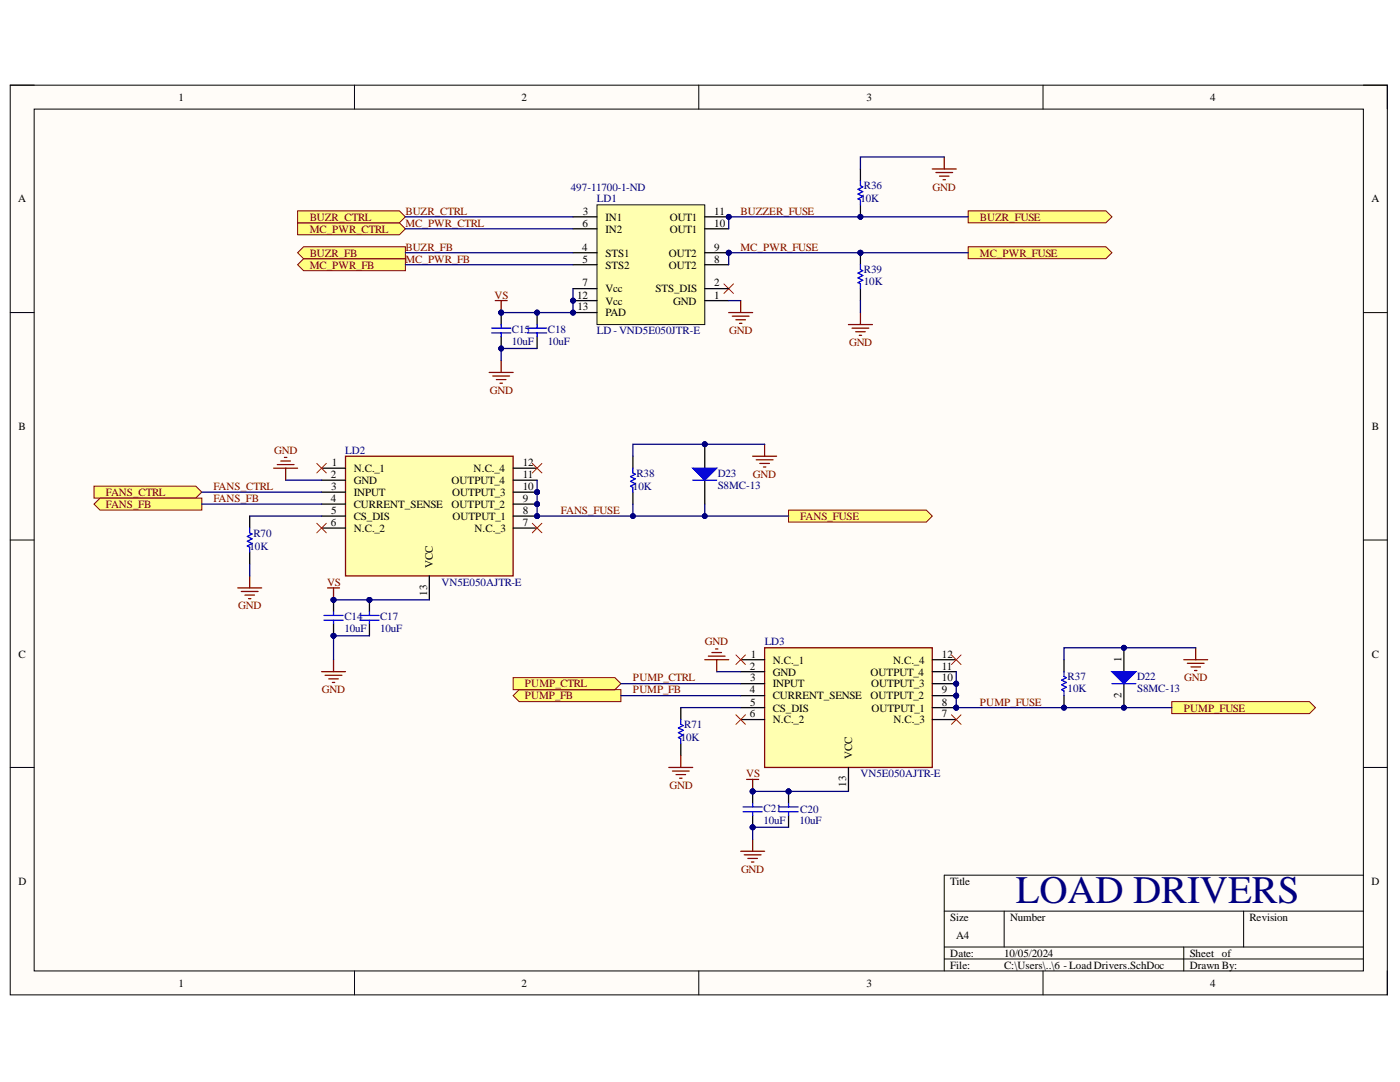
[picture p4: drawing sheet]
<svg xmlns="http://www.w3.org/2000/svg" width="279mm" height="216mm" viewBox="0 0 279 216" stroke-linecap="round" stroke-linejoin="round" font-family="sans-serif">
<defs><g id="words">
<text font-size="7.8" fill="#000080" x="202.8" y="180.2">LOAD DRIVERS</text>
<g font-size="2.2">
<text x="35.6" y="20.1">1</text>
<text x="104.1" y="20.1">2</text>
<text x="172.9" y="20.1">3</text>
<text x="241.5" y="20.1">4</text>
<text x="3.6" y="40.4">A</text>
<text x="273.7" y="40.4">A</text>
<text x="116.3" y="45.2">6</text>
<text x="116.3" y="42.9">3</text>
<text x="120.8" y="44">IN1</text>
<text x="120.8" y="46.4">IN2</text>
<text x="133.7" y="46.4">OUT1</text>
<text x="133.7" y="44">OUT1</text>
<text x="142.6" y="45.2">10</text>
<text x="142.6" y="42.9">11</text>
<text x="116.2" y="50">4</text>
<text x="116.3" y="52.4">5</text>
<text x="120.8" y="51.2">STS1</text>
<text x="120.8" y="53.6">STS2</text>
<text x="133.5" y="53.6">OUT2</text>
<text x="133.5" y="51.2">OUT2</text>
<text x="142.6" y="52.4">8</text>
<text x="142.6" y="50">9</text>
<text x="115.2" y="59.6">12</text>
<text x="116.3" y="57.1">7</text>
<text x="120.8" y="58.3">Vcc</text>
<text x="130.8" y="58.3">STS_DIS</text>
<text x="142.6" y="59.6">1</text>
<text x="142.6" y="57.1">2</text>
<text x="115.2" y="62">13</text>
<text x="120.8" y="60.8">Vcc</text>
<text x="120.8" y="63.1">PAD</text>
<text x="134.4" y="60.8">GND</text>
<text x="3.7" y="85.8">B</text>
<text x="273.8" y="85.8">B</text>
<text x="66" y="95.4">2</text>
<text x="66.2" y="93">1</text>
<text x="70.6" y="94.1">N.C._1</text>
<text x="94.5" y="94.1">N.C._4</text>
<text x="104.3" y="93">12</text>
<text x="104.3" y="95.4">11</text>
<text x="66" y="100.1">4</text>
<text x="66.1" y="97.8">3</text>
<text x="70.6" y="96.6">GND</text>
<text x="70.6" y="99">INPUT</text>
<text x="70.6" y="101.3">CURRENT_SENSE</text>
<text x="90.1" y="96.6">OUTPUT_4</text>
<text x="90.1" y="101.3">OUTPUT_2</text>
<text x="90.2" y="99">OUTPUT_3</text>
<text x="104.3" y="97.8">10</text>
<text x="104.3" y="100.1">9</text>
<text x="66" y="105">6</text>
<text x="66.1" y="102.5">5</text>
<text x="70.6" y="103.7">CS_DIS</text>
<text x="70.6" y="106.1">N.C._2</text>
<text x="90.3" y="103.7">OUTPUT_1</text>
<text x="94.7" y="106.1">N.C._3</text>
<text x="104.3" y="102.5">8</text>
<text x="104.3" y="105">7</text>
<text x="86.4" y="113.2" transform="rotate(-90 86.4 113.2)">VCC</text>
<text x="85.2" y="118.8" transform="rotate(-90 85.2 118.8)">13</text>
<text x="3.7" y="131.2">C</text>
<text x="149.8" y="131.2">1</text>
<text x="188" y="131.2">12</text>
<text x="273.8" y="131.2">C</text>
<text x="149.7" y="133.6">2</text>
<text x="149.7" y="136">3</text>
<text x="154.2" y="132.4">N.C._1</text>
<text x="154.2" y="134.8">GND</text>
<text x="154.2" y="137.2">INPUT</text>
<text x="173.8" y="134.8">OUTPUT_4</text>
<text x="173.8" y="137.2">OUTPUT_3</text>
<text x="178.2" y="132.4">N.C._4</text>
<text x="188" y="133.6">11</text>
<text x="188" y="136">10</text>
<text x="223.8" y="132.1" transform="rotate(-90 223.8 132.1)">1</text>
<text x="149.7" y="138.3">4</text>
<text x="149.7" y="143.2">6</text>
<text x="149.7" y="140.8">5</text>
<text x="154.2" y="139.5">CURRENT_SENSE</text>
<text x="154.2" y="142">CS_DIS</text>
<text x="173.8" y="139.5">OUTPUT_2</text>
<text x="173.9" y="142">OUTPUT_1</text>
<text x="188" y="138.3">9</text>
<text x="188" y="140.8">8</text>
<text x="188" y="143.2">7</text>
<text x="223.8" y="139.3" transform="rotate(-90 223.8 139.3)">2</text>
<text x="154.2" y="144.3">N.C._2</text>
<text x="178.3" y="144.3">N.C._3</text>
<text x="170" y="151.4" transform="rotate(-90 170 151.4)">VCC</text>
<text x="168.9" y="157" transform="rotate(-90 168.9 157)">13</text>
<text x="3.7" y="176.6">D</text>
<text x="189.7" y="176.6">Title</text>
<text x="273.7" y="176.6">D</text>
<text x="189.7" y="183.7">Size</text>
<text x="201.6" y="183.7">Number</text>
<text x="249.3" y="183.7">Revision</text>
<text x="189.7" y="190.9">Date:</text>
<text x="190.8" y="187.4">A4</text>
<text x="200.4" y="190.9">10/05/2024</text>
<text x="237.4" y="190.9">Sheet of</text>
<text x="35.6" y="196.9">1</text>
<text x="104.1" y="196.9">2</text>
<text x="172.9" y="196.9">3</text>
<text x="189.7" y="193.3">File:</text>
<text x="200.4" y="193.3">C:\Users\..\6 -LoadDrivers.SchDoc</text>
<text x="237.4" y="193.3">Drawn By:</text>
<text x="241.5" y="196.9">4</text>
</g>
<g font-size="2.2" fill="#000080">
<text x="113.9" y="38">497-11700-1-ND</text>
<text x="119.1" y="40.4">LD1</text>
<text x="171.7" y="40.4">10K</text>
<text x="172.4" y="37.8">R36</text>
<text x="172.4" y="54.5">R39</text>
<text x="172.4" y="56.9">10K</text>
<text x="102.1" y="68.9">10uF</text>
<text x="102.1" y="66.5">C15</text>
<text x="109.3" y="68.9">10uF</text>
<text x="109.3" y="66.5">C18</text>
<text x="119.1" y="66.7">LD -VND5E050JTR-E</text>
<text x="68.9" y="90.6">LD2</text>
<text x="127" y="95.2">R38</text>
<text x="143.2" y="95.2">D23</text>
<text x="126.3" y="97.8">10K</text>
<text x="143.2" y="97.5">S8MC-13</text>
<text x="50.6" y="107.1">R70</text>
<text x="49.8" y="109.7">10K</text>
<text x="88.1" y="116.9">VN5E050AJTR-E</text>
<text x="68.7" y="123.8">C14</text>
<text x="75.8" y="123.8">C17</text>
<text x="68.7" y="126.2">10uF</text>
<text x="75.8" y="126.2">10uF</text>
<text x="152.6" y="128.8">LD3</text>
<text x="213.1" y="135.7">R37</text>
<text x="226.9" y="135.7">D22</text>
<text x="213.1" y="138.1">10K</text>
<text x="226.9" y="138.1">S8MC-13</text>
<text x="135.9" y="147.9">10K</text>
<text x="136.6" y="145.3">R71</text>
<text x="171.7" y="155.1">VN5E050AJTR-E</text>
<text x="152.4" y="164.4">10uF</text>
<text x="152.4" y="162">C21</text>
<text x="159.6" y="164.4">10uF</text>
<text x="159.7" y="162.3">C20</text>
</g>
<g font-size="2.2" fill="#800000">
<text x="186.1" y="38">GND</text>
<text x="61.8" y="46.4">MC_PWR_CTRL</text>
<text x="61.8" y="44">BUZR_CTRL</text>
<text x="80.9" y="45.2">MC_PWR_CTRL</text>
<text x="80.9" y="42.9">BUZR_CTRL</text>
<text x="147.8" y="42.9">BUZZER_FUSE</text>
<text x="195.6" y="44">BUZR_FUSE</text>
<text x="61.8" y="53.6">MC_PWR_FB</text>
<text x="61.8" y="51.2">BUZR_FB</text>
<text x="80.9" y="52.4">MC_PWR_FB</text>
<text x="80.9" y="50">BUZR_FB</text>
<text x="147.8" y="50">MC_PWR_FUSE</text>
<text x="195.6" y="51.2">MC_PWR_FUSE</text>
<text x="98.7" y="59.6">VS</text>
<text x="145.5" y="66.7">GND</text>
<text x="169.4" y="69.1">GND</text>
<text x="97.7" y="78.7">GND</text>
<text x="54.7" y="90.6">GND</text>
<text x="150.3" y="95.4">GND</text>
<text x="21.1" y="99">FANS_CTRL</text>
<text x="21.1" y="101.3">FANS_FB</text>
<text x="42.6" y="97.8">FANS_CTRL</text>
<text x="42.6" y="100.1">FANS_FB</text>
<text x="111.9" y="102.5">FANS_FUSE</text>
<text x="159.7" y="103.7">FANS_FUSE</text>
<text x="65.3" y="116.9">VS</text>
<text x="47.5" y="121.6">GND</text>
<text x="140.7" y="128.8">GND</text>
<text x="104.8" y="137.2">PUMP_CTRL</text>
<text x="126.3" y="136">PUMP_CTRL</text>
<text x="236.3" y="136">GND</text>
<text x="64.3" y="138.3">GND</text>
<text x="104.8" y="139.5">PUMP_FB</text>
<text x="126.3" y="138.3">PUMP_FB</text>
<text x="195.6" y="140.8">PUMP_FUSE</text>
<text x="236.2" y="142">PUMP_FUSE</text>
<text x="148.9" y="155.1">VS</text>
<text x="133.6" y="157.4">GND</text>
<text x="147.9" y="174.2">GND</text>
</g>
</g></defs>
<path d="M2 17h274.9v181.5h-274.9z" fill-rule="evenodd" fill="#fffcf8"/>
<path d="M2 17h274.9v181.5h-274.9z" fill="none" stroke="#000" stroke-width=".2"/>
<path d="M6.8 21.8h265.3v171.9h-265.3z" fill-rule="evenodd" fill="#fffcf8"/>
<g fill="none" stroke="#000" stroke-width=".2">
<path d="M2 17h4.8M70.7 17v4.8M139.5 17v4.8M208.2 17v4.8M272.1 17h4.8v4.8M6.8 21.8h265.3v171.9h-265.3zM2 62.4h4.8M272.1 62.4h4.8M2 107.8h4.8M272.1 107.8h4.8M2 153.1h4.8M272.1 153.1h4.8"/>
<path d="M272.1 174.6h-83.7v19.1M70.7 193.7v4.8M139.5 193.7v4.8M188.4 181.8h83.7M188.4 189h83.7M188.4 191.4h83.7M200.4 181.8v7.2M208.2 193.7v4.8M236.2 189v4.7M248.2 181.8v7.2M276.9 193.7v4.8"/>
</g>
<path d="M59.4 44.5h20.3l1.2 1.2-1.2 1.1h-20.3z" fill-rule="evenodd" fill="#ffff80"/>
<path d="M59.4 44.5h20.3l1.2 1.2-1.2 1.1h-20.3z" fill="none" stroke="#800000" stroke-width=".2"/>
<path d="M147.8 60v2.4M97.6 74.3h4.8M98.3 75h3.4M99.1 75.7h1.9M99.8 76.5h.5M100 71.9v2.4M145.4 62.4h4.8M146.1 63.1h3.4M146.9 63.8h1.9M147.6 64.5h.5" fill="none" stroke="#800000" stroke-width=".25"/>
<path d="M144.5 56.6l1.9 2M146.4 56.6l-1.9 2" fill="none" stroke="#f00" stroke-width=".2"/>
<circle cx="100" cy="69.5" r=".48" fill="#000080"/>
<circle cx="100" cy="69.5" r=".48" fill="none" stroke="#000080" stroke-width=".2"/>
<circle cx="100" cy="62.4" r=".48" fill="#000080"/>
<circle cx="100" cy="62.4" r=".48" fill="none" stroke="#000080" stroke-width=".2"/>
<path d="M100 67.1v2.4" fill="none" stroke="#000" stroke-width=".25"/>
<circle cx="100" cy="69.5" r=".48" fill="#000080"/>
<circle cx="100" cy="69.5" r=".48" fill="none" stroke="#000080" stroke-width=".2"/>
<path d="M100 62.4v2.4" fill="none" stroke="#000" stroke-width=".25"/>
<circle cx="100" cy="62.4" r=".48" fill="#000080"/>
<circle cx="100" cy="62.4" r=".48" fill="none" stroke="#000080" stroke-width=".2"/>
<path d="M98.1 65.5h3.8M98.1 66.4h3.8M100 64.8v.7M100 66.4v.7" fill="none" stroke="#00f" stroke-width=".25"/>
<circle cx="107.2" cy="62.4" r=".48" fill="#000080"/>
<circle cx="107.2" cy="62.4" r=".48" fill="none" stroke="#000080" stroke-width=".2"/>
<path d="M107.2 62.4v2.4M107.2 67.1v2.4" fill="none" stroke="#000" stroke-width=".25"/>
<circle cx="107.2" cy="62.4" r=".48" fill="#000080"/>
<circle cx="107.2" cy="62.4" r=".48" fill="none" stroke="#000080" stroke-width=".2"/>
<path d="M105.3 65.5h3.8M105.3 66.4h3.8M107.2 64.8v.7M107.2 66.4v.7" fill="none" stroke="#00f" stroke-width=".25"/>
<circle cx="171.7" cy="43.3" r=".48" fill="#000080"/>
<circle cx="171.7" cy="43.3" r=".48" fill="none" stroke="#000080" stroke-width=".2"/>
<path d="M171.7 33.7v2.4M171.7 40.9v2.4" fill="none" stroke="#000" stroke-width=".25"/>
<circle cx="171.7" cy="43.3" r=".48" fill="#000080"/>
<circle cx="171.7" cy="43.3" r=".48" fill="none" stroke="#000080" stroke-width=".2"/>
<path d="M171.7 36.1v1l.5 .2-1 .5 1 .4-1 .5 1 .5-1 .5 .5 .2v1" fill="none" stroke="#00f" stroke-width=".25"/>
<path d="M186.1 33.7h4.7M186.8 34.4h3.3M187.5 35.1h1.9M188.2 35.9h.5M188.4 31.3v2.4M169.3 64.8h4.8M170 65.5h3.4M170.8 66.2h1.9M171.5 66.9h.5M171.7 62.4v2.4" fill="none" stroke="#800000" stroke-width=".25"/>
<circle cx="171.7" cy="50.4" r=".48" fill="#000080"/>
<circle cx="171.7" cy="50.4" r=".48" fill="none" stroke="#000080" stroke-width=".2"/>
<path d="M171.7 50.4v2.4M171.7 57.6v2.4" fill="none" stroke="#000" stroke-width=".25"/>
<circle cx="171.7" cy="50.4" r=".48" fill="#000080"/>
<circle cx="171.7" cy="50.4" r=".48" fill="none" stroke="#000080" stroke-width=".2"/>
<path d="M171.7 52.8v1l.5 .2-1 .5 1 .5-1 .4 1 .5-1 .5 .5 .2v1" fill="none" stroke="#00f" stroke-width=".25"/>
<circle cx="114.4" cy="60" r=".48" fill="#000080"/>
<circle cx="114.4" cy="60" r=".48" fill="none" stroke="#000080" stroke-width=".2"/>
<circle cx="145.4" cy="50.4" r=".48" fill="#000080"/>
<circle cx="145.4" cy="50.4" r=".48" fill="none" stroke="#000080" stroke-width=".2"/>
<circle cx="145.4" cy="43.3" r=".48" fill="#000080"/>
<circle cx="145.4" cy="43.3" r=".48" fill="none" stroke="#000080" stroke-width=".2"/>
<circle cx="114.4" cy="62.4" r=".48" fill="#000080"/>
<circle cx="114.4" cy="62.4" r=".48" fill="none" stroke="#000080" stroke-width=".2"/>
<path d="M119.1 40.9h21.5v23.9h-21.5z" fill-rule="evenodd" fill="#ffffb0"/>
<path d="M119.1 40.9h21.5v23.9h-21.5z" fill="none" stroke="#110f0a" stroke-width=".2"/>
<path d="M114.4 57.6h4.7M114.4 60h4.7" fill="none" stroke="#000" stroke-width=".25"/>
<circle cx="114.4" cy="60" r=".48" fill="#000080"/>
<circle cx="114.4" cy="60" r=".48" fill="none" stroke="#000080" stroke-width=".2"/>
<path d="M140.6 52.8h4.8M140.6 50.4h4.8" fill="none" stroke="#000" stroke-width=".25"/>
<circle cx="145.4" cy="50.4" r=".48" fill="#000080"/>
<circle cx="145.4" cy="50.4" r=".48" fill="none" stroke="#000080" stroke-width=".2"/>
<path d="M140.6 45.7h4.8M140.6 43.3h4.8" fill="none" stroke="#000" stroke-width=".25"/>
<circle cx="145.4" cy="43.3" r=".48" fill="#000080"/>
<circle cx="145.4" cy="43.3" r=".48" fill="none" stroke="#000080" stroke-width=".2"/>
<path d="M114.4 43.3h4.7M114.4 45.7h4.7M114.4 50.4h4.7M114.4 52.8h4.7M140.6 60h4.8M140.6 57.6h4.8M114.4 62.4h4.7" fill="none" stroke="#000" stroke-width=".25"/>
<circle cx="114.4" cy="62.4" r=".48" fill="#000080"/>
<circle cx="114.4" cy="62.4" r=".48" fill="none" stroke="#000080" stroke-width=".2"/>
<path d="M193.2 49.2h27.5l1.2 1.2-1.2 1.2h-27.5z" fill-rule="evenodd" fill="#ffff80"/>
<path d="M193.2 49.2h27.5l1.2 1.2-1.2 1.2h-27.5z" fill="none" stroke="#800000" stroke-width=".2"/>
<path d="M60.6 51.6h20.3v2.4h-20.3l-1.2-1.2z" fill-rule="evenodd" fill="#ffff80"/>
<path d="M60.6 51.6h20.3v2.4h-20.3l-1.2-1.2z" fill="none" stroke="#800000" stroke-width=".2"/>
<path d="M98.8 60h2.4M100 60v2.4" fill="none" stroke="#800000" stroke-width=".25"/>
<circle cx="100" cy="62.4" r=".48" fill="#000080"/>
<circle cx="100" cy="62.4" r=".48" fill="none" stroke="#000080" stroke-width=".2"/>
<path d="M193.2 42.1h27.5l1.2 1.2-1.2 1.2h-27.5z" fill-rule="evenodd" fill="#ffff80"/>
<path d="M193.2 42.1h27.5l1.2 1.2-1.2 1.2h-27.5z" fill="none" stroke="#800000" stroke-width=".2"/>
<path d="M59.4 42.1h20.3l1.2 1.2-1.2 1.2h-20.3z" fill-rule="evenodd" fill="#ffff80"/>
<path d="M59.4 42.1h20.3l1.2 1.2-1.2 1.2h-20.3z" fill="none" stroke="#800000" stroke-width=".2"/>
<path d="M59.4 50.4l1.2-1.2h20.3v2.4h-20.3z" fill-rule="evenodd" fill="#ffff80"/>
<path d="M59.4 50.4l1.2-1.2h20.3v2.4h-20.3z" fill="none" stroke="#800000" stroke-width=".2"/>
<circle cx="107.2" cy="98.2" r=".48" fill="#000080"/>
<circle cx="107.2" cy="98.2" r=".48" fill="none" stroke="#000080" stroke-width=".2"/>
<circle cx="107.2" cy="100.6" r=".48" fill="#000080"/>
<circle cx="107.2" cy="100.6" r=".48" fill="none" stroke="#000080" stroke-width=".2"/>
<circle cx="107.2" cy="103" r=".48" fill="#000080"/>
<circle cx="107.2" cy="103" r=".48" fill="none" stroke="#000080" stroke-width=".2"/>
<path d="M69 91h33.4v23.9h-33.4z" fill-rule="evenodd" fill="#ffffb0"/>
<path d="M69 91h33.4v23.9h-33.4z" fill="none" stroke="#800000" stroke-width=".25"/>
<path d="M64.2 93.4h4.8M64.2 95.8h4.8M64.2 98.2h4.8M102.4 93.4h4.8M102.4 95.8h4.8M102.4 98.2h4.8M64.2 100.6h4.8M64.2 103h4.8M64.2 105.4h4.8M85.7 114.9v4.8" fill="none" stroke="#000" stroke-width=".25"/>
<circle cx="107.2" cy="98.2" r=".48" fill="#000080"/>
<circle cx="107.2" cy="98.2" r=".48" fill="none" stroke="#000080" stroke-width=".2"/>
<path d="M102.4 100.6h4.8" fill="none" stroke="#000" stroke-width=".25"/>
<circle cx="107.2" cy="100.6" r=".48" fill="#000080"/>
<circle cx="107.2" cy="100.6" r=".48" fill="none" stroke="#000080" stroke-width=".2"/>
<path d="M102.4 103h4.8" fill="none" stroke="#000" stroke-width=".25"/>
<circle cx="107.2" cy="103" r=".48" fill="#000080"/>
<circle cx="107.2" cy="103" r=".48" fill="none" stroke="#000080" stroke-width=".2"/>
<path d="M102.4 105.4h4.8" fill="none" stroke="#000" stroke-width=".25"/>
<path d="M63.2 92.5l1.9 1.9M65.1 92.5l-1.9 1.9M106.2 92.5l1.9 1.9M108.1 92.5l-1.9 1.9M63.2 104.4l1.9 1.9M65.1 104.4l-1.9 1.9M106.2 104.4l1.9 1.9M108.1 104.4l-1.9 1.9" fill="none" stroke="#f00" stroke-width=".2"/>
<path d="M54.6 93.4h4.8M55.3 92.7h3.4M56 92h2M56.8 91.3h.4M57 93.4v2.4" fill="none" stroke="#800000" stroke-width=".25"/>
<path d="M18.8 97h20.3l1.2 1.2-1.2 1.2h-20.3z" fill-rule="evenodd" fill="#ffff80"/>
<path d="M18.8 97h20.3l1.2 1.2-1.2 1.2h-20.3z" fill="none" stroke="#800000" stroke-width=".2"/>
<path d="M157.4 101.8h27.5l1.2 1.2-1.2 1.2h-27.5z" fill-rule="evenodd" fill="#ffff80"/>
<path d="M157.4 101.8h27.5l1.2 1.2-1.2 1.2h-27.5z" fill="none" stroke="#800000" stroke-width=".2"/>
<path d="M126.3 91v2.4M126.3 98.2v2.4" fill="none" stroke="#000" stroke-width=".25"/>
<path d="M126.3 93.4v1l.5 .2-1 .5 1 .5-1 .5 1 .4-1 .5 .5 .2v1" fill="none" stroke="#00f" stroke-width=".25"/>
<circle cx="140.6" cy="88.6" r=".48" fill="#000080"/>
<circle cx="140.6" cy="88.6" r=".48" fill="none" stroke="#000080" stroke-width=".2"/>
<path d="M140.6 88.6v4.8" fill="none" stroke="#000" stroke-width=".25"/>
<circle cx="140.6" cy="88.6" r=".48" fill="#000080"/>
<circle cx="140.6" cy="88.6" r=".48" fill="none" stroke="#000080" stroke-width=".2"/>
<path d="M140.6 95.8v4.8" fill="none" stroke="#000" stroke-width=".25"/>
<path d="M138.3 93.4h4.7l-2.4 2.4z" fill="#00f"/>
<path d="M138.3 93.4h4.7l-2.4 2.4zM138.3 95.8h4.7" fill="none" stroke="#00f" stroke-width=".25"/>
<path d="M150.2 91h4.8M150.9 91.8h3.4M151.6 92.5h2M152.4 93.2h.4M152.6 88.6v2.4" fill="none" stroke="#800000" stroke-width=".25"/>
<path d="M18.8 100.6l1.2-1.2h20.3v2.4h-20.3z" fill-rule="evenodd" fill="#ffff80"/>
<path d="M18.8 100.6l1.2-1.2h20.3v2.4h-20.3z" fill="none" stroke="#800000" stroke-width=".2"/>
<path d="M65.4 117.3h2.4M66.6 117.3v2.4" fill="none" stroke="#800000" stroke-width=".25"/>
<circle cx="66.6" cy="119.7" r=".48" fill="#000080"/>
<circle cx="66.6" cy="119.7" r=".48" fill="none" stroke="#000080" stroke-width=".2"/>
<circle cx="66.6" cy="126.9" r=".48" fill="#000080"/>
<circle cx="66.6" cy="126.9" r=".48" fill="none" stroke="#000080" stroke-width=".2"/>
<circle cx="66.6" cy="119.7" r=".48" fill="#000080"/>
<circle cx="66.6" cy="119.7" r=".48" fill="none" stroke="#000080" stroke-width=".2"/>
<path d="M66.6 124.5v2.4" fill="none" stroke="#000" stroke-width=".25"/>
<circle cx="66.6" cy="126.9" r=".48" fill="#000080"/>
<circle cx="66.6" cy="126.9" r=".48" fill="none" stroke="#000080" stroke-width=".2"/>
<path d="M66.6 119.7v2.4" fill="none" stroke="#000" stroke-width=".25"/>
<circle cx="66.6" cy="119.7" r=".48" fill="#000080"/>
<circle cx="66.6" cy="119.7" r=".48" fill="none" stroke="#000080" stroke-width=".2"/>
<path d="M64.7 122.8h3.8M64.7 123.8h3.8M66.6 122.1v.7M66.6 123.8v.7" fill="none" stroke="#00f" stroke-width=".25"/>
<circle cx="73.7" cy="119.7" r=".48" fill="#000080"/>
<circle cx="73.7" cy="119.7" r=".48" fill="none" stroke="#000080" stroke-width=".2"/>
<path d="M73.7 119.7v2.4M73.7 124.5v2.4" fill="none" stroke="#000" stroke-width=".25"/>
<circle cx="73.7" cy="119.7" r=".48" fill="#000080"/>
<circle cx="73.7" cy="119.7" r=".48" fill="none" stroke="#000080" stroke-width=".2"/>
<path d="M71.8 122.8h3.8M71.8 123.8h3.8M73.7 122.1v.7M73.7 123.8v.7" fill="none" stroke="#00f" stroke-width=".25"/>
<path d="M64.2 134h4.8M64.9 134.7h3.3M65.6 135.5h1.9M66.3 136.2h.5M66.6 131.6v2.4" fill="none" stroke="#800000" stroke-width=".25"/>
<circle cx="190.8" cy="136.4" r=".48" fill="#000080"/>
<circle cx="190.8" cy="136.4" r=".48" fill="none" stroke="#000080" stroke-width=".2"/>
<circle cx="190.8" cy="138.8" r=".48" fill="#000080"/>
<circle cx="190.8" cy="138.8" r=".48" fill="none" stroke="#000080" stroke-width=".2"/>
<circle cx="190.8" cy="141.2" r=".48" fill="#000080"/>
<circle cx="190.8" cy="141.2" r=".48" fill="none" stroke="#000080" stroke-width=".2"/>
<path d="M152.6 129.3h33.5v23.8h-33.5z" fill-rule="evenodd" fill="#ffffb0"/>
<path d="M152.6 129.3h33.5v23.8h-33.5z" fill="none" stroke="#800000" stroke-width=".25"/>
<path d="M147.8 131.6h4.8M147.8 134h4.8M147.8 136.4h4.8M147.8 138.8h4.8M186.1 131.6h4.7M186.1 134h4.7M186.1 136.4h4.7M147.8 141.2h4.8M147.8 143.6h4.8M169.3 153.1v4.8" fill="none" stroke="#000" stroke-width=".25"/>
<circle cx="190.8" cy="136.4" r=".48" fill="#000080"/>
<circle cx="190.8" cy="136.4" r=".48" fill="none" stroke="#000080" stroke-width=".2"/>
<path d="M186.1 138.8h4.7" fill="none" stroke="#000" stroke-width=".25"/>
<circle cx="190.8" cy="138.8" r=".48" fill="#000080"/>
<circle cx="190.8" cy="138.8" r=".48" fill="none" stroke="#000080" stroke-width=".2"/>
<path d="M186.1 141.2h4.7" fill="none" stroke="#000" stroke-width=".25"/>
<circle cx="190.8" cy="141.2" r=".48" fill="#000080"/>
<circle cx="190.8" cy="141.2" r=".48" fill="none" stroke="#000080" stroke-width=".2"/>
<path d="M186.1 143.6h4.7" fill="none" stroke="#000" stroke-width=".25"/>
<path d="M146.9 130.7l1.9 1.9M148.8 130.7l-1.9 1.9M189.9 130.7l1.9 1.9M191.8 130.7l-1.9 1.9M146.9 142.6l1.9 1.9M148.8 142.6l-1.9 1.9M189.9 142.6l1.9 1.9M191.8 142.6l-1.9 1.9" fill="none" stroke="#f00" stroke-width=".2"/>
<path d="M140.6 131.6h4.8M141.4 130.9h3.3M142.1 130.2h1.9M142.8 129.5h.5M143 131.6v2.4" fill="none" stroke="#800000" stroke-width=".25"/>
<path d="M233.9 140h27.4l1.2 1.2-1.2 1.2h-27.4z" fill-rule="evenodd" fill="#ffff80"/>
<path d="M233.9 140h27.4l1.2 1.2-1.2 1.2h-27.4z" fill="none" stroke="#800000" stroke-width=".2"/>
<circle cx="224.3" cy="129.3" r=".48" fill="#000080"/>
<circle cx="224.3" cy="129.3" r=".48" fill="none" stroke="#000080" stroke-width=".2"/>
<circle cx="224.3" cy="141.2" r=".48" fill="#000080"/>
<circle cx="224.3" cy="141.2" r=".48" fill="none" stroke="#000080" stroke-width=".2"/>
<path d="M224.3 129.3v4.7" fill="none" stroke="#000" stroke-width=".25"/>
<circle cx="224.3" cy="129.3" r=".48" fill="#000080"/>
<circle cx="224.3" cy="129.3" r=".48" fill="none" stroke="#000080" stroke-width=".2"/>
<path d="M224.3 136.4v4.8" fill="none" stroke="#000" stroke-width=".25"/>
<circle cx="224.3" cy="141.2" r=".48" fill="#000080"/>
<circle cx="224.3" cy="141.2" r=".48" fill="none" stroke="#000080" stroke-width=".2"/>
<path d="M221.9 134h4.8l-2.4 2.4z" fill="#00f"/>
<path d="M221.9 134h4.8l-2.4 2.4zM221.9 136.4h4.8" fill="none" stroke="#00f" stroke-width=".25"/>
<circle cx="212.3" cy="141.2" r=".48" fill="#000080"/>
<circle cx="212.3" cy="141.2" r=".48" fill="none" stroke="#000080" stroke-width=".2"/>
<path d="M212.3 138.8v2.4" fill="none" stroke="#000" stroke-width=".25"/>
<circle cx="212.3" cy="141.2" r=".48" fill="#000080"/>
<circle cx="212.3" cy="141.2" r=".48" fill="none" stroke="#000080" stroke-width=".2"/>
<path d="M212.3 131.6v2.4" fill="none" stroke="#000" stroke-width=".25"/>
<path d="M212.3 134v1l.5 .2-.9 .5 .9 .5-.9 .5 .9 .4-.9 .5 .4 .3v.9" fill="none" stroke="#00f" stroke-width=".25"/>
<path d="M236.2 131.6h4.8M237 132.4h3.3M237.7 133.1h1.9M238.4 133.8h.5M238.6 129.3v2.3" fill="none" stroke="#800000" stroke-width=".25"/>
<path d="M102.4 138.8l1.2-1.2h20.3v2.4h-20.3z" fill-rule="evenodd" fill="#ffff80"/>
<path d="M102.4 138.8l1.2-1.2h20.3v2.4h-20.3z" fill="none" stroke="#800000" stroke-width=".2"/>
<path d="M102.4 135.2h20.3l1.2 1.2-1.2 1.2h-20.3z" fill-rule="evenodd" fill="#ffff80"/>
<path d="M102.4 135.2h20.3l1.2 1.2-1.2 1.2h-20.3z" fill="none" stroke="#800000" stroke-width=".2"/>
<circle cx="150.2" cy="165.1" r=".48" fill="#000080"/>
<circle cx="150.2" cy="165.1" r=".48" fill="none" stroke="#000080" stroke-width=".2"/>
<circle cx="150.2" cy="157.9" r=".48" fill="#000080"/>
<circle cx="150.2" cy="157.9" r=".48" fill="none" stroke="#000080" stroke-width=".2"/>
<path d="M150.2 162.7v2.4" fill="none" stroke="#000" stroke-width=".25"/>
<circle cx="150.2" cy="165.1" r=".48" fill="#000080"/>
<circle cx="150.2" cy="165.1" r=".48" fill="none" stroke="#000080" stroke-width=".2"/>
<path d="M150.2 157.9v2.4" fill="none" stroke="#000" stroke-width=".25"/>
<circle cx="150.2" cy="157.9" r=".48" fill="#000080"/>
<circle cx="150.2" cy="157.9" r=".48" fill="none" stroke="#000080" stroke-width=".2"/>
<path d="M148.3 161h3.8M148.3 162h3.8M150.2 160.3v.7M150.2 162v.7" fill="none" stroke="#00f" stroke-width=".25"/>
<circle cx="157.4" cy="157.9" r=".48" fill="#000080"/>
<circle cx="157.4" cy="157.9" r=".48" fill="none" stroke="#000080" stroke-width=".2"/>
<path d="M157.4 157.9v2.4M157.4 162.7v2.4" fill="none" stroke="#000" stroke-width=".25"/>
<circle cx="157.4" cy="157.9" r=".48" fill="#000080"/>
<circle cx="157.4" cy="157.9" r=".48" fill="none" stroke="#000080" stroke-width=".2"/>
<path d="M155.5 161h3.8M155.5 162h3.8M157.4 160.3v.7M157.4 162v.7" fill="none" stroke="#00f" stroke-width=".25"/>
<path d="M149 155.5h2.4M150.2 155.5v2.4M147.8 169.9h4.8M148.5 170.6h3.4M149.3 171.3h1.9M150 172h.4M150.2 167.5v2.4" fill="none" stroke="#800000" stroke-width=".25"/>
<circle cx="150.2" cy="157.9" r=".48" fill="#000080"/>
<circle cx="150.2" cy="157.9" r=".48" fill="none" stroke="#000080" stroke-width=".2"/>
<path d="M49.8 103v2.4M49.8 110.1v2.4" fill="none" stroke="#000" stroke-width=".25"/>
<path d="M49.8 105.4v.9l.5 .3-.9 .4 .9 .5-.9 .5 .9 .5-.9 .4 .4 .3v.9" fill="none" stroke="#00f" stroke-width=".25"/>
<path d="M47.4 117.3h4.8M48.2 118h3.3M48.9 118.7h1.9M49.6 119.5h.5M49.8 114.9v2.4" fill="none" stroke="#800000" stroke-width=".25"/>
<path d="M107.2 69.5h-7.2v2.4" fill="none" stroke="#000080" stroke-width=".25"/>
<circle cx="100" cy="69.5" r=".48" fill="#000080"/>
<circle cx="100" cy="69.5" r=".48" fill="none" stroke="#000080" stroke-width=".2"/>
<path d="M80.9 43.3h33.5M80.9 45.7h33.5M80.9 52.8h33.5M80.9 50.4h33.5M145.4 60h2.4M193.2 43.3h-47.8v2.4" fill="none" stroke="#000080" stroke-width=".25"/>
<circle cx="145.4" cy="43.3" r=".48" fill="#000080"/>
<circle cx="145.4" cy="43.3" r=".48" fill="none" stroke="#000080" stroke-width=".2"/>
<circle cx="171.7" cy="43.3" r=".48" fill="#000080"/>
<circle cx="171.7" cy="43.3" r=".48" fill="none" stroke="#000080" stroke-width=".2"/>
<path d="M114.4 57.6v4.8h-14.4" fill="none" stroke="#000080" stroke-width=".25"/>
<circle cx="114.4" cy="60" r=".48" fill="#000080"/>
<circle cx="114.4" cy="60" r=".48" fill="none" stroke="#000080" stroke-width=".2"/>
<circle cx="114.4" cy="62.4" r=".48" fill="#000080"/>
<circle cx="114.4" cy="62.4" r=".48" fill="none" stroke="#000080" stroke-width=".2"/>
<circle cx="107.2" cy="62.4" r=".48" fill="#000080"/>
<circle cx="107.2" cy="62.4" r=".48" fill="none" stroke="#000080" stroke-width=".2"/>
<circle cx="100" cy="62.4" r=".48" fill="#000080"/>
<circle cx="100" cy="62.4" r=".48" fill="none" stroke="#000080" stroke-width=".2"/>
<path d="M188.4 31.3h-16.7v2.4M145.4 50.4h26.3" fill="none" stroke="#000080" stroke-width=".25"/>
<circle cx="145.4" cy="50.4" r=".48" fill="#000080"/>
<circle cx="145.4" cy="50.4" r=".48" fill="none" stroke="#000080" stroke-width=".2"/>
<circle cx="171.7" cy="50.4" r=".48" fill="#000080"/>
<circle cx="171.7" cy="50.4" r=".48" fill="none" stroke="#000080" stroke-width=".2"/>
<path d="M171.7 50.4h21.5" fill="none" stroke="#000080" stroke-width=".25"/>
<circle cx="171.7" cy="50.4" r=".48" fill="#000080"/>
<circle cx="171.7" cy="50.4" r=".48" fill="none" stroke="#000080" stroke-width=".2"/>
<path d="M145.4 50.4v2.4M171.7 60v2.4" fill="none" stroke="#000080" stroke-width=".25"/>
<circle cx="145.4" cy="50.4" r=".48" fill="#000080"/>
<circle cx="145.4" cy="50.4" r=".48" fill="none" stroke="#000080" stroke-width=".2"/>
<path d="M40.3 98.2h23.9M57 95.8h7.2M152.6 88.6h-26.3v2.4" fill="none" stroke="#000080" stroke-width=".25"/>
<circle cx="140.6" cy="88.6" r=".48" fill="#000080"/>
<circle cx="140.6" cy="88.6" r=".48" fill="none" stroke="#000080" stroke-width=".2"/>
<path d="M40.3 100.6h23.9M66.6 119.7h7.1" fill="none" stroke="#000080" stroke-width=".25"/>
<circle cx="73.7" cy="119.7" r=".48" fill="#000080"/>
<circle cx="73.7" cy="119.7" r=".48" fill="none" stroke="#000080" stroke-width=".2"/>
<circle cx="66.6" cy="119.7" r=".48" fill="#000080"/>
<circle cx="66.6" cy="119.7" r=".48" fill="none" stroke="#000080" stroke-width=".2"/>
<path d="M73.7 119.7h12" fill="none" stroke="#000080" stroke-width=".25"/>
<circle cx="73.7" cy="119.7" r=".48" fill="#000080"/>
<circle cx="73.7" cy="119.7" r=".48" fill="none" stroke="#000080" stroke-width=".2"/>
<path d="M66.6 126.9v4.7" fill="none" stroke="#000080" stroke-width=".25"/>
<circle cx="66.6" cy="126.9" r=".48" fill="#000080"/>
<circle cx="66.6" cy="126.9" r=".48" fill="none" stroke="#000080" stroke-width=".2"/>
<path d="M66.6 126.9h7.1" fill="none" stroke="#000080" stroke-width=".25"/>
<circle cx="66.6" cy="126.9" r=".48" fill="#000080"/>
<circle cx="66.6" cy="126.9" r=".48" fill="none" stroke="#000080" stroke-width=".2"/>
<path d="M123.9 138.8h23.9M123.9 136.4h23.9M143 134h4.8M190.8 141.2h43.1" fill="none" stroke="#000080" stroke-width=".25"/>
<circle cx="190.8" cy="141.2" r=".48" fill="#000080"/>
<circle cx="190.8" cy="141.2" r=".48" fill="none" stroke="#000080" stroke-width=".2"/>
<circle cx="212.3" cy="141.2" r=".48" fill="#000080"/>
<circle cx="212.3" cy="141.2" r=".48" fill="none" stroke="#000080" stroke-width=".2"/>
<circle cx="224.3" cy="141.2" r=".48" fill="#000080"/>
<circle cx="224.3" cy="141.2" r=".48" fill="none" stroke="#000080" stroke-width=".2"/>
<path d="M238.6 129.3h-26.3v2.3" fill="none" stroke="#000080" stroke-width=".25"/>
<circle cx="224.3" cy="129.3" r=".48" fill="#000080"/>
<circle cx="224.3" cy="129.3" r=".48" fill="none" stroke="#000080" stroke-width=".2"/>
<path d="M150.2 157.9h7.2" fill="none" stroke="#000080" stroke-width=".25"/>
<circle cx="157.4" cy="157.9" r=".48" fill="#000080"/>
<circle cx="157.4" cy="157.9" r=".48" fill="none" stroke="#000080" stroke-width=".2"/>
<circle cx="150.2" cy="157.9" r=".48" fill="#000080"/>
<circle cx="150.2" cy="157.9" r=".48" fill="none" stroke="#000080" stroke-width=".2"/>
<path d="M157.4 157.9h11.9" fill="none" stroke="#000080" stroke-width=".25"/>
<circle cx="157.4" cy="157.9" r=".48" fill="#000080"/>
<circle cx="157.4" cy="157.9" r=".48" fill="none" stroke="#000080" stroke-width=".2"/>
<path d="M150.2 165.1v2.4" fill="none" stroke="#000080" stroke-width=".25"/>
<circle cx="150.2" cy="165.1" r=".48" fill="#000080"/>
<circle cx="150.2" cy="165.1" r=".48" fill="none" stroke="#000080" stroke-width=".2"/>
<path d="M150.2 165.1h7.2" fill="none" stroke="#000080" stroke-width=".25"/>
<circle cx="150.2" cy="165.1" r=".48" fill="#000080"/>
<circle cx="150.2" cy="165.1" r=".48" fill="none" stroke="#000080" stroke-width=".2"/>
<path d="M107.2 95.8v2.4" fill="none" stroke="#000080" stroke-width=".25"/>
<circle cx="107.2" cy="98.2" r=".48" fill="#000080"/>
<circle cx="107.2" cy="98.2" r=".48" fill="none" stroke="#000080" stroke-width=".2"/>
<path d="M190.8 138.8v2.4" fill="none" stroke="#000080" stroke-width=".25"/>
<circle cx="190.8" cy="141.2" r=".48" fill="#000080"/>
<circle cx="190.8" cy="141.2" r=".48" fill="none" stroke="#000080" stroke-width=".2"/>
<circle cx="190.8" cy="138.8" r=".48" fill="#000080"/>
<circle cx="190.8" cy="138.8" r=".48" fill="none" stroke="#000080" stroke-width=".2"/>
<path d="M190.8 134v2.4" fill="none" stroke="#000080" stroke-width=".25"/>
<circle cx="190.8" cy="136.4" r=".48" fill="#000080"/>
<circle cx="190.8" cy="136.4" r=".48" fill="none" stroke="#000080" stroke-width=".2"/>
<path d="M190.8 136.4v2.4" fill="none" stroke="#000080" stroke-width=".25"/>
<circle cx="190.8" cy="136.4" r=".48" fill="#000080"/>
<circle cx="190.8" cy="136.4" r=".48" fill="none" stroke="#000080" stroke-width=".2"/>
<circle cx="190.8" cy="138.8" r=".48" fill="#000080"/>
<circle cx="190.8" cy="138.8" r=".48" fill="none" stroke="#000080" stroke-width=".2"/>
<path d="M126.3 100.6v2.4" fill="none" stroke="#000080" stroke-width=".25"/>
<circle cx="126.3" cy="103" r=".48" fill="#000080"/>
<circle cx="126.3" cy="103" r=".48" fill="none" stroke="#000080" stroke-width=".2"/>
<path d="M107.2 98.2v4.8h33.4" fill="none" stroke="#000080" stroke-width=".25"/>
<circle cx="140.6" cy="103" r=".48" fill="#000080"/>
<circle cx="140.6" cy="103" r=".48" fill="none" stroke="#000080" stroke-width=".2"/>
<circle cx="126.3" cy="103" r=".48" fill="#000080"/>
<circle cx="126.3" cy="103" r=".48" fill="none" stroke="#000080" stroke-width=".2"/>
<circle cx="107.2" cy="103" r=".48" fill="#000080"/>
<circle cx="107.2" cy="103" r=".48" fill="none" stroke="#000080" stroke-width=".2"/>
<circle cx="107.2" cy="100.6" r=".48" fill="#000080"/>
<circle cx="107.2" cy="100.6" r=".48" fill="none" stroke="#000080" stroke-width=".2"/>
<circle cx="107.2" cy="98.2" r=".48" fill="#000080"/>
<circle cx="107.2" cy="98.2" r=".48" fill="none" stroke="#000080" stroke-width=".2"/>
<path d="M49.8 112.5v2.4M49.8 103h14.4M140.6 100.6v2.4h16.8" fill="none" stroke="#000080" stroke-width=".25"/>
<circle cx="140.6" cy="103" r=".48" fill="#000080"/>
<circle cx="140.6" cy="103" r=".48" fill="none" stroke="#000080" stroke-width=".2"/>
<path d="M135.9 141.2v2.4M135.9 148.4v2.3" fill="none" stroke="#000" stroke-width=".25"/>
<path d="M135.9 143.6v.9l.4 .3-.9 .5 .9 .4-.9 .5 .9 .5-.9 .5 .5 .2v1" fill="none" stroke="#00f" stroke-width=".25"/>
<path d="M133.5 153.1h4.8M134.2 153.9h3.3M134.9 154.6h1.9M135.6 155.3h.5M135.9 150.7v2.4" fill="none" stroke="#800000" stroke-width=".25"/>
<path d="M135.9 141.2h11.9" fill="none" stroke="#000080" stroke-width=".25"/>
<use href="#words"/>
</svg>
